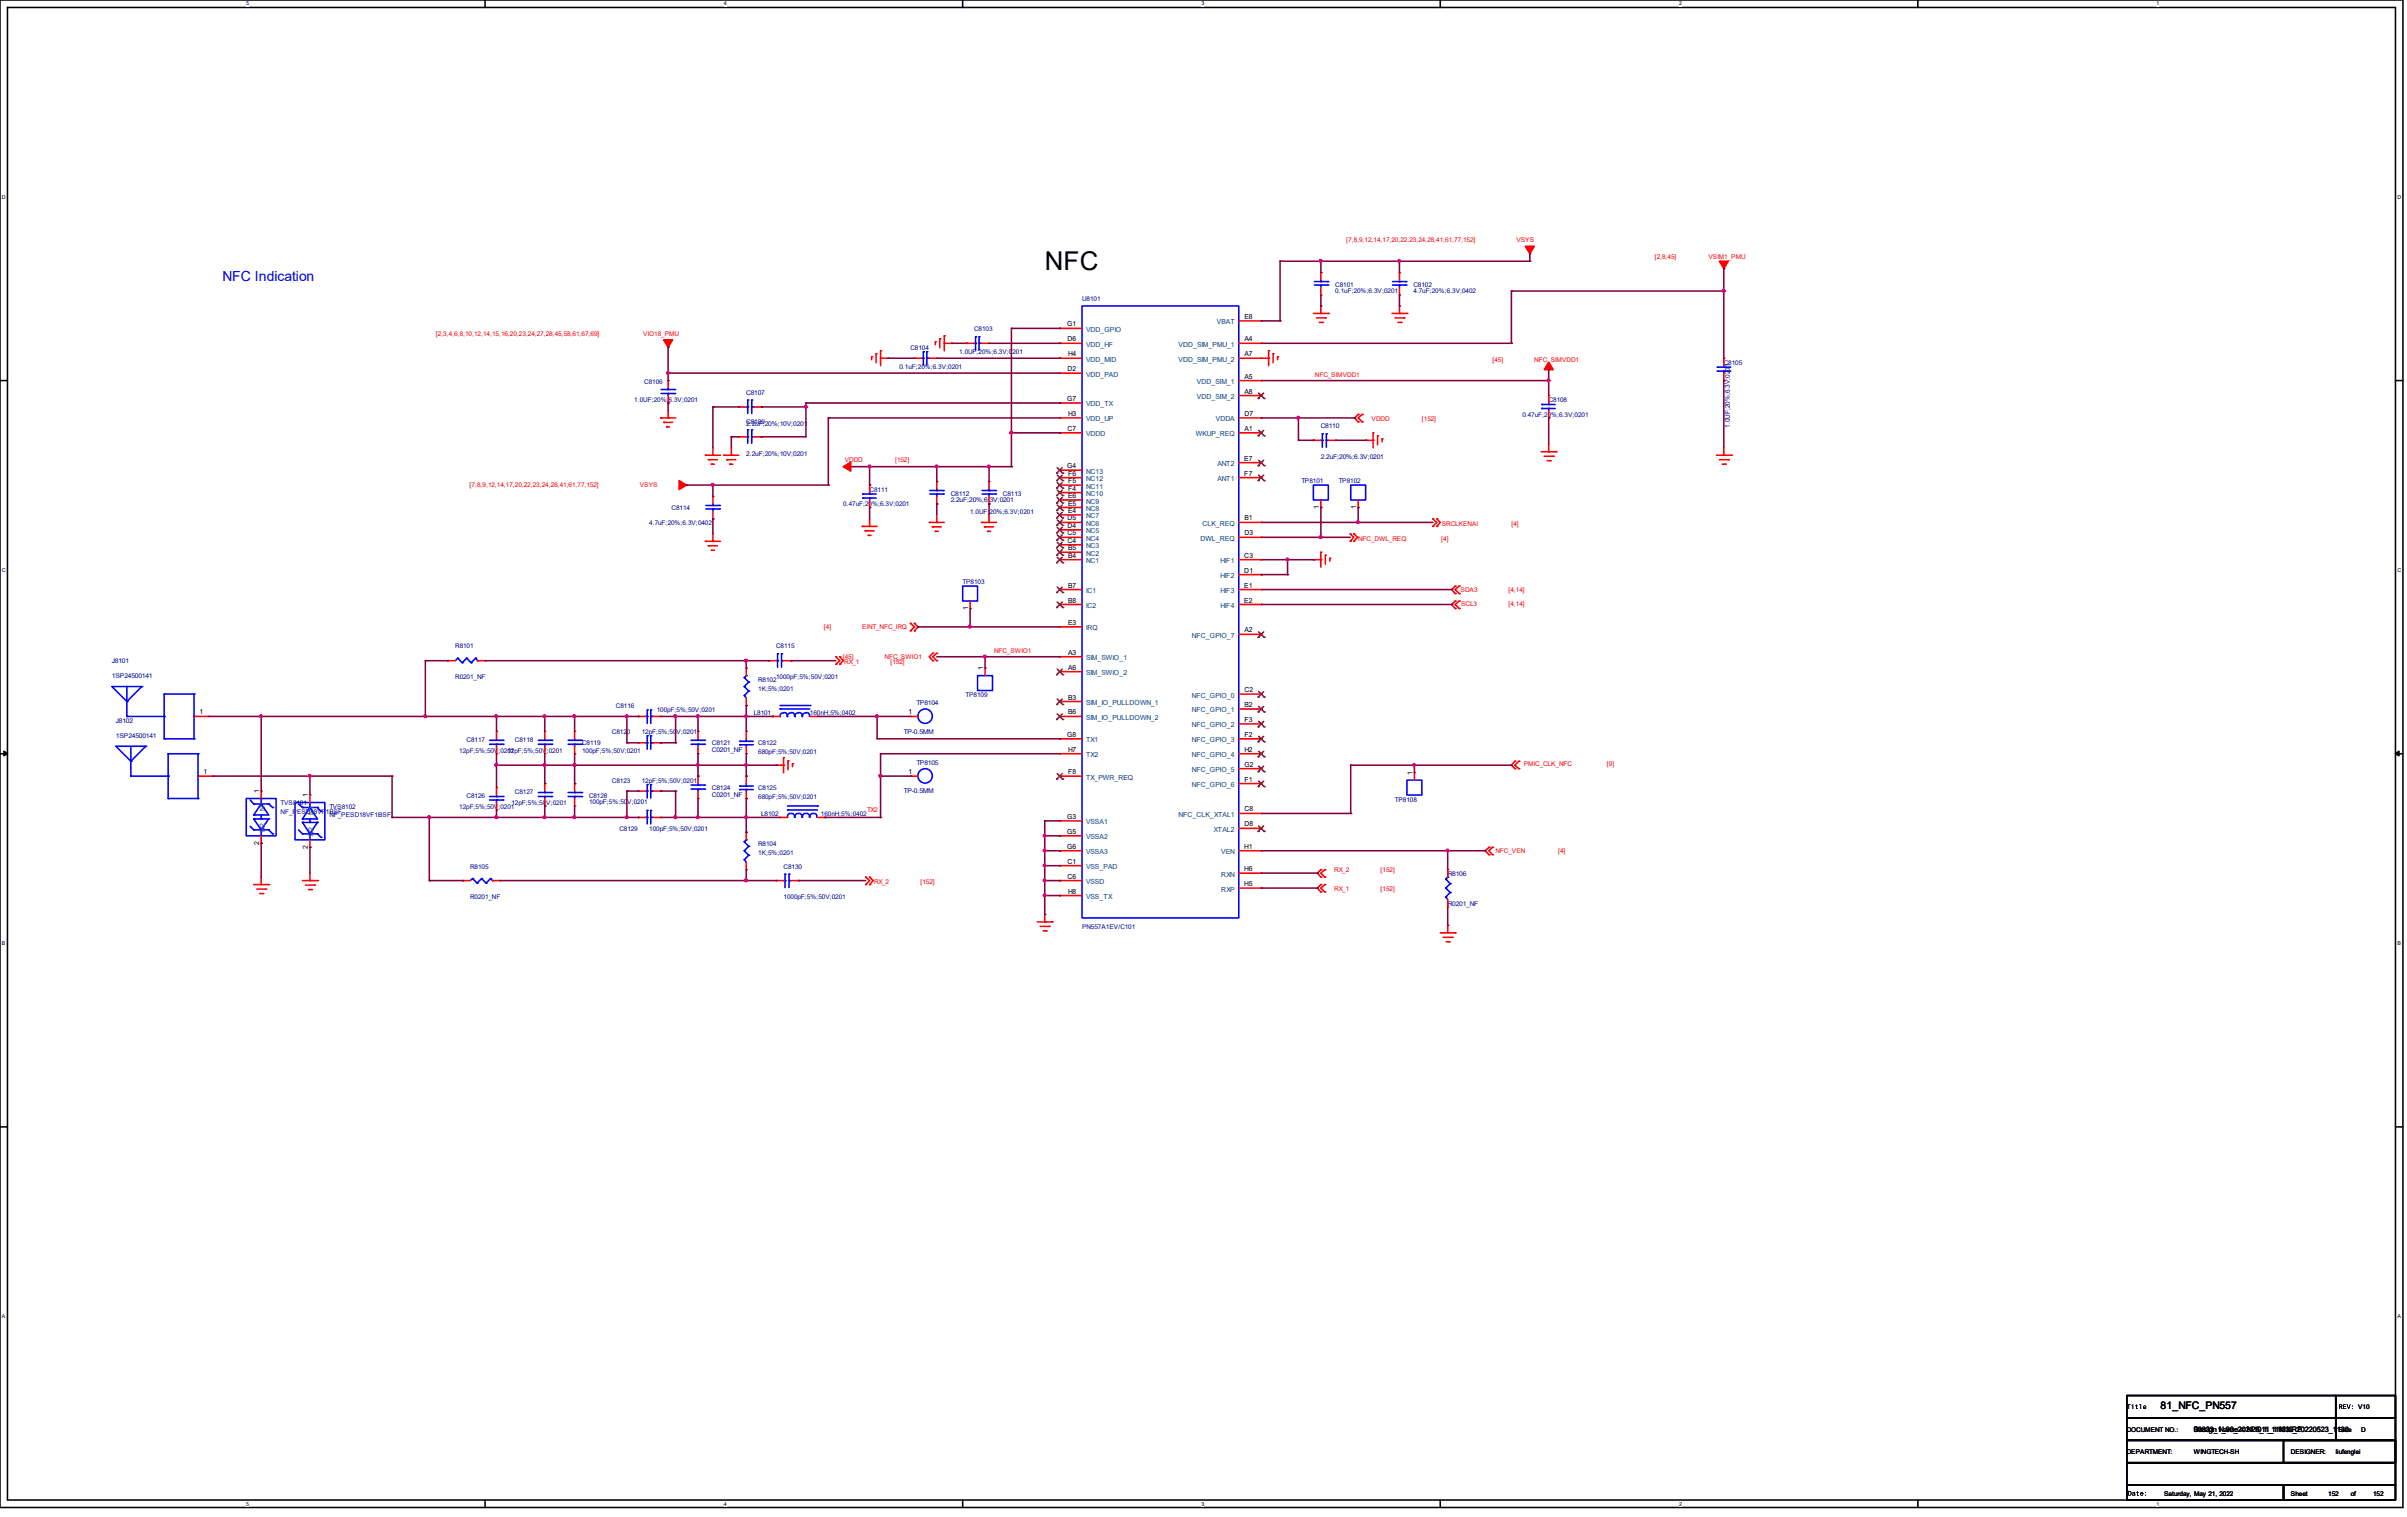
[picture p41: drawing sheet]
<svg xmlns="http://www.w3.org/2000/svg" width="205mm" height="129mm" viewBox="0 0 205 129" stroke-linecap="round" stroke-linejoin="round" font-family="sans-serif">
<defs><g id="words">
<text font-size="2.2" x="88.9" y="23">NFC</text>
<text font-size="1.2" fill="#00f" x="18.9" y="23.9">NFC Indication</text>
<text font-size=".9" x="183.9" y="119.9">81_NFC_PN557</text>
<g font-size=".6" fill="#f00">
<text x="114.6" y="20.6">[7,8,9,12,14,17,20,22,23,24,28,41,61,77,152]</text>
<text x="129" y="20.6">VSYS</text>
<text x="140.8" y="22">[2,8,45]</text>
<text x="145.4" y="22">VSIM1_PMU</text>
<text x="37.1" y="28.6">[2,3,4,6,8,10,12,14,15,16,20,23,24,27,28,45,58,61,67,69]</text>
<text x="54.7" y="28.6">VIO18_PMU</text>
<text x="111.9" y="32">NFC_SIMVDD1</text>
<text x="116.7" y="35.8">VDDD</text>
<text x="121" y="35.8">[152]</text>
<text x="127" y="30.8">[45]</text>
<text x="130.6" y="30.8">NFC_SIMVDD1</text>
<text x="40" y="41.4">[7,8,9,12,14,17,20,22,23,24,28,41,61,77,152]</text>
<text x="54.4" y="41.4">VSYS</text>
<text x="71.9" y="39.3">VDDD</text>
<text x="76.2" y="39.3">[152]</text>
<text x="115.6" y="46">NFC_DWL_REQ</text>
<text x="122.6" y="46">[4]</text>
<text x="122.7" y="44.7">SRCLKENAI</text>
<text x="128.6" y="44.7">[4]</text>
<text x="70.1" y="53.5">[4]</text>
<text x="73.4" y="53.5">EINT_NFC_IRQ</text>
<text x="124.3" y="50.3">SDA3</text>
<text x="124.3" y="51.6">SCL3</text>
<text x="128.4" y="50.3">[4,14]</text>
<text x="128.4" y="51.6">[4,14]</text>
<text x="71.7" y="56">[45]</text>
<text x="71.8" y="56.5">RX_1</text>
<text x="75.3" y="56">NFC_SWIO1</text>
<text x="75.8" y="56.5">[152]</text>
<text x="84.6" y="55.5">NFC_SWIO1</text>
<text x="129.7" y="65.2">PMIC_CLK_NFC</text>
<text x="136.7" y="65.2">[9]</text>
<text x="73.8" y="69.1">TX2</text>
<text x="74.4" y="75.2">RX_2</text>
<text x="78.3" y="75.2">[152]</text>
<text x="113.5" y="74.2">RX_2</text>
<text x="113.5" y="75.8">RX_1</text>
<text x="117.5" y="74.2">[152]</text>
<text x="117.5" y="75.8">[152]</text>
<text x="127.3" y="72.6">NFC_VEN</text>
<text x="132.6" y="72.6">[4]</text>
</g>
<g font-size=".6" fill="#000080">
<text x="77.5" y="29.8">C8104</text>
<text x="82.9" y="28.2">C8103</text>
<text x="92.1" y="25.7">U8101</text>
<text x="113.6" y="24.4">C8101</text>
<text x="113.6" y="24.9">0.1uF;20%;6.3V;0201</text>
<text x="120.3" y="24.4">C8102</text>
<text x="120.3" y="24.9">4.7uF;20%;6.3V;0402</text>
<text x="54" y="34.2">1.0UF;20%;6.3V;0201</text>
<text x="54.8" y="32.6">C8106</text>
<text x="63.5" y="33.6">C8107</text>
<text x="76.5" y="31.4">0.1uF;20%;6.3V;0201</text>
<text x="81.6" y="30.1">1.0UF;20%;6.3V;0201</text>
<text x="129.5" y="35.5">0.47uF;20%;6.3V;0201</text>
<text x="131.8" y="34.2">C8108</text>
<text x="146.7" y="31">C8105</text>
<text x="63.5" y="36.1">C8109</text>
<text x="63.5" y="38.8">2.2uF;20%;10V;0201</text>
<text x="63.5" y="36.2">2.2uF;20%;10V;0201</text>
<text x="74" y="41.8">C8111</text>
<text x="110.7" y="41.1">TP8101</text>
<text x="112.4" y="36.5">C8110</text>
<text x="112.4" y="39.1">2.2uF;20%;6.3V;0201</text>
<text x="113.9" y="41.1">TP8102</text>
<text x="147.2" y="36.4" transform="rotate(-90 147.2 36.4)">1.0UF;20%;6.3V;0201</text>
<text x="55.2" y="44.7">4.7uF;20%;6.3V;0402</text>
<text x="57.1" y="43.4">C8114</text>
<text x="71.8" y="43.1">0.47uF;20%;6.3V;0201</text>
<text x="80.9" y="42.2">C8112</text>
<text x="80.9" y="42.7">2.2uF;20%;6.3V;0201</text>
<text x="82.5" y="43.7">1.0UF;20%;6.3V;0201</text>
<text x="85.3" y="42.2">C8113</text>
<text x="81.9" y="49.7">TP8103</text>
<text x="9.5" y="56.4">J8101</text>
<text x="9.5" y="57.7">1SP24500141</text>
<text x="38.7" y="55.2">R8101</text>
<text x="38.7" y="57.8">R0201_NF</text>
<text x="64.5" y="58">R8102</text>
<text x="64.5" y="58.8">1K;5%;0201</text>
<text x="66" y="55.2">C8115</text>
<text x="66" y="57.8">1000pF;5%;50V;0201</text>
<text x="78" y="60">TP8104</text>
<text x="82.2" y="59.3">TP8109</text>
<text x="9.9" y="61.5">J8102</text>
<text x="9.9" y="62.8">1SP24500141</text>
<text x="39.1" y="64.1">12pF;5%;50V;0201</text>
<text x="39.7" y="63.1">C8117</text>
<text x="43.2" y="64.1">12pF;5%;50V;0201</text>
<text x="43.8" y="63.1">C8118</text>
<text x="49.5" y="63.4">C8119</text>
<text x="49.5" y="64.1">100pF;5%;50V;0201</text>
<text x="52.1" y="62.5">C8120</text>
<text x="52.4" y="60.2">C8116</text>
<text x="54.6" y="62.5">12pF;5%;50V;0201</text>
<text x="55.9" y="60.6">100pF;5%;50V;0201</text>
<text x="60.6" y="63.4">C8121</text>
<text x="60.6" y="64">C0201_NF</text>
<text x="64.1" y="60.9">L8101</text>
<text x="64.5" y="63.4">C8122</text>
<text x="64.5" y="64.2">680pF;5%;50V;0201</text>
<text x="68.9" y="60.9">160nH;5%;0402</text>
<text x="76.9" y="62.4">TP-0.5MM</text>
<text x="78" y="65.1">TP8105</text>
<text x="23.9" y="68.5">TVS8101</text>
<text x="23.9" y="69.3">NF_PESD18VF1BSF</text>
<text x="28" y="68.8">TVS8102</text>
<text x="28" y="69.5">NF_PESD18VF1BSF</text>
<text x="39.1" y="68.8">12pF;5%;50V;0201</text>
<text x="39.7" y="67.9">C8126</text>
<text x="43.5" y="68.5">12pF;5%;50V;0201</text>
<text x="43.8" y="67.6">C8127</text>
<text x="50.1" y="67.9">C8128</text>
<text x="50.1" y="68.5">100pF;5%;50V;0201</text>
<text x="52.1" y="66.6">C8123</text>
<text x="52.7" y="70.7">C8129</text>
<text x="54.6" y="66.6">12pF;5%;50V;0201</text>
<text x="55.2" y="70.7">100pF;5%;50V;0201</text>
<text x="60.6" y="67.2">C8124</text>
<text x="60.6" y="67.8">C0201_NF</text>
<text x="64.5" y="67.2">C8125</text>
<text x="64.5" y="68">680pF;5%;50V;0201</text>
<text x="64.8" y="69.5">L8102</text>
<text x="69.8" y="69.5">160nH;5%;0402</text>
<text x="76.9" y="67.5">TP-0.5MM</text>
<text x="118.7" y="68.2">TP8108</text>
<text x="40" y="73.9">R8105</text>
<text x="40" y="76.5">R0201_NF</text>
<text x="64.5" y="72">R8104</text>
<text x="64.5" y="72.8">1K;5%;0201</text>
<text x="66.7" y="73.9">C8130</text>
<text x="66.7" y="76.5">1000pF;5%;50V;0201</text>
<text x="123.2" y="74.6">R8106</text>
<text x="123.2" y="77.1">R0201_NF</text>
<text x="92.1" y="79">PN557A1EV/C101</text>
</g>
<g font-size=".6">
<text x="90.8" y="27.8">G1</text>
<text x="90.8" y="29">D6</text>
<text x="105.9" y="27.1">E8</text>
<text x="105.9" y="29">A4</text>
<text x="90.8" y="34.1">G7</text>
<text x="90.8" y="31.6">D2</text>
<text x="90.9" y="35.4">H3</text>
<text x="90.9" y="30.3">H4</text>
<text x="105.9" y="35.4">D7</text>
<text x="105.9" y="32.2">A5</text>
<text x="105.9" y="33.5">A8</text>
<text x="105.9" y="30.3">A7</text>
<text x="90.8" y="39.8">G4</text>
<text x="90.8" y="36.7">C7</text>
<text x="90.9" y="41.7">F4</text>
<text x="90.9" y="41.1">F5</text>
<text x="90.9" y="40.5">F6</text>
<text x="105.9" y="39.2">E7</text>
<text x="105.9" y="40.5">F7</text>
<text x="105.9" y="36.7">A1</text>
<text x="90.8" y="46.2">C4</text>
<text x="90.8" y="45.6">C5</text>
<text x="90.8" y="44.9">D4</text>
<text x="90.8" y="44.3">D5</text>
<text x="90.9" y="47.5">B4</text>
<text x="90.9" y="46.8">B5</text>
<text x="90.9" y="43.6">E4</text>
<text x="90.9" y="43">E5</text>
<text x="90.9" y="42.4">E6</text>
<text x="105.9" y="47.5">C3</text>
<text x="105.9" y="44.3">B1</text>
<text x="105.9" y="45.6">D3</text>
<text x="112.2" y="43.3" transform="rotate(-90 112.2 43.3)">1</text>
<text x="115.4" y="43.3" transform="rotate(-90 115.4 43.3)">1</text>
<text x="82.4" y="51.9" transform="rotate(-90 82.4 51.9)">1</text>
<text x="90.9" y="50">B7</text>
<text x="90.9" y="51.3">B8</text>
<text x="90.9" y="53.2">E3</text>
<text x="105.9" y="48.7">D1</text>
<text x="105.9" y="50">E1</text>
<text x="105.9" y="51.3">E2</text>
<text x="105.9" y="53.8">A2</text>
<text x="83.7" y="57" transform="rotate(-90 83.7 57)">1</text>
<text x="90.9" y="55.7">A3</text>
<text x="90.9" y="57">A6</text>
<text x="90.9" y="59.5">B3</text>
<text x="105.9" y="58.9">C2</text>
<text x="17" y="60.8">1</text>
<text x="17.3" y="65.9">1</text>
<text x="77.3" y="60.8">1</text>
<text x="77.3" y="65.9">1</text>
<text x="90.8" y="62.7">G8</text>
<text x="90.9" y="60.8">B6</text>
<text x="90.9" y="65.9">F8</text>
<text x="90.9" y="64">H7</text>
<text x="105.9" y="60.2">B2</text>
<text x="105.9" y="62.7">F2</text>
<text x="105.9" y="61.4">F3</text>
<text x="105.9" y="65.2">G2</text>
<text x="105.9" y="64">H2</text>
<text x="120.2" y="65.9" transform="rotate(-90 120.2 65.9)">1</text>
<text x="22.1" y="71.9" transform="rotate(-90 22.1 71.9)">2</text>
<text x="22.1" y="67.5" transform="rotate(-90 22.1 67.5)">1</text>
<text x="26.2" y="67.8" transform="rotate(-90 26.2 67.8)">1</text>
<text x="90.8" y="69.7">G3</text>
<text x="90.8" y="71">G5</text>
<text x="105.9" y="70.3">D8</text>
<text x="105.9" y="66.5">F1</text>
<text x="105.9" y="69">C8</text>
<text x="26.2" y="72.3" transform="rotate(-90 26.2 72.3)">2</text>
<text x="90.8" y="72.2">G6</text>
<text x="90.8" y="73.5">C1</text>
<text x="90.8" y="74.8">C6</text>
<text x="90.9" y="76">H8</text>
<text x="105.9" y="72.2">H1</text>
<text x="105.9" y="75.4">H5</text>
<text x="105.9" y="74.1">H6</text>
<text x="200.7" y="119.9">V10</text>
<text x="181" y="121.8">DOCUMENT NO.:</text>
<text x="181" y="123.7">DEPARTMENT:</text>
<text x="186.7" y="121.9">Design Name = N26_1_11M15_20220523_1130</text>
<text x="186.7" y="123.7">WINGTECH-SH</text>
<text x="186.7" y="121.9">96833_1_90_20211011_1103-RF</text>
<text x="194.9" y="123.7">DESIGNER:</text>
<text x="198.8" y="123.7">liufenglei</text>
<text x="199" y="121.8">Size</text>
<text x="200.9" y="121.8">D</text>
<text x="184.1" y="127.3">Saturday, May 21, 2022</text>
<text x="194.9" y="127.3">Sheet</text>
<text x="198.1" y="127.3">152</text>
<text x="200" y="127.3">of</text>
<text x="201.9" y="127.3">152</text>
</g>
<g font-size=".6" fill="#004080">
<text x="92.4" y="29.5">VDD_HF</text>
<text x="92.4" y="28.2">VDD_GPIO</text>
<text x="100.3" y="29.5">VDD_SIM_PMU_1</text>
<text x="103.5" y="27.6">VBAT</text>
<text x="92.4" y="32">VDD_PAD</text>
<text x="92.4" y="34.6">VDD_TX</text>
<text x="92.4" y="35.9">VDD_UP</text>
<text x="92.4" y="30.8">VDD_MID</text>
<text x="100.3" y="30.8">VDD_SIM_PMU_2</text>
<text x="101.9" y="32.7">VDD_SIM_1</text>
<text x="101.9" y="34">VDD_SIM_2</text>
<text x="103.5" y="35.9">VDDA</text>
<text x="92.4" y="37.1">VDDD</text>
<text x="92.4" y="41.6">NC11</text>
<text x="92.4" y="40.9">NC12</text>
<text x="92.4" y="40.3">NC13</text>
<text x="101.8" y="37.1">WKUP_REQ</text>
<text x="103.6" y="39.7">ANT2</text>
<text x="103.6" y="40.9">ANT1</text>
<text x="92.4" y="47.9">NC1</text>
<text x="92.4" y="47.3">NC2</text>
<text x="92.4" y="46.7">NC3</text>
<text x="92.4" y="46">NC4</text>
<text x="92.4" y="45.4">NC5</text>
<text x="92.4" y="44.7">NC6</text>
<text x="92.4" y="44.1">NC7</text>
<text x="92.4" y="43.5">NC8</text>
<text x="92.4" y="42.8">NC9</text>
<text x="92.4" y="42.2">NC10</text>
<text x="102.1" y="46">DWL_REQ</text>
<text x="102.3" y="44.7">CLK_REQ</text>
<text x="103.8" y="47.9">HIF1</text>
<text x="92.4" y="50.5">IC1</text>
<text x="92.4" y="51.7">IC2</text>
<text x="92.4" y="53.6">IRQ</text>
<text x="103.8" y="49.2">HIF2</text>
<text x="103.8" y="50.5">HIF3</text>
<text x="103.8" y="51.7">HIF4</text>
<text x="92.4" y="56.2">SIM_SWIO_1</text>
<text x="92.4" y="57.4">SIM_SWIO_2</text>
<text x="92.4" y="60">SIM_IO_PULLDOWN_1</text>
<text x="101.4" y="54.3">NFC_GPIO_7</text>
<text x="101.4" y="59.4">NFC_GPIO_0</text>
<text x="92.4" y="61.3">SIM_IO_PULLDOWN_2</text>
<text x="92.4" y="63.2">TX1</text>
<text x="92.4" y="64.4">TX2</text>
<text x="101.4" y="60.6">NFC_GPIO_1</text>
<text x="101.4" y="63.2">NFC_GPIO_3</text>
<text x="101.4" y="61.9">NFC_GPIO_2</text>
<text x="101.4" y="65.7">NFC_GPIO_5</text>
<text x="101.4" y="64.4">NFC_GPIO_4</text>
<text x="22.5" y="70.8" transform="rotate(-90 22.5 70.8)">N2</text>
<text x="22.5" y="69" transform="rotate(-90 22.5 69)">N1</text>
<text x="26.7" y="71.1" transform="rotate(-90 26.7 71.1)">N2</text>
<text x="26.7" y="69.4" transform="rotate(-90 26.7 69.4)">N1</text>
<text x="92.4" y="66.3">TX_PWR_REQ</text>
<text x="92.4" y="70.1">VSSA1</text>
<text x="92.4" y="71.4">VSSA2</text>
<text x="100.3" y="69.5">NFC_CLK_XTAL1</text>
<text x="101.4" y="67">NFC_GPIO_6</text>
<text x="103.3" y="70.8">XTAL2</text>
<text x="92.4" y="74">VSS_PAD</text>
<text x="92.4" y="75.2">VSSD</text>
<text x="92.4" y="72.7">VSSA3</text>
<text x="92.4" y="76.5">VSS_TX</text>
<text x="103.9" y="72.7">VEN</text>
<text x="103.9" y="75.9">RXP</text>
<text x="103.9" y="74.6">RXN</text>
</g>
<g font-size=".5">
<text x="21" y=".5">5</text>
<text x="61.6" y=".5">4</text>
<text x="102.2" y=".5">3</text>
<text x="142.9" y=".5">2</text>
<text x="183.5" y=".5">1</text>
<text x=".2" y="16.9">D</text>
<text x="204" y="16.9">D</text>
<text x=".2" y="48.6">C</text>
<text x="204" y="48.6">C</text>
<text x=".2" y="80.4">B</text>
<text x="204" y="80.4">B</text>
<text x=".2" y="112.1">A</text>
<text x="204" y="112.1">A</text>
<text x="21" y="128.1">5</text>
<text x="61.6" y="128.1">4</text>
<text x="102.2" y="128.1">3</text>
<text x="142.9" y="128.1">2</text>
<text x="183.5" y="128.1">1</text>
</g>
</g></defs>
<path d="M0 0h204.5v128.3h-204.5zM.6 .6h203.2v127h-203.2z" fill="none" stroke="#000" stroke-width=".13"/>
<g fill="#fff">
<path d="M21 .1h.2v.5h-.2z"/>
<path d="M21 127.7h.2v.5h-.2z"/>
</g>
<path d="M41.3 0v.6M41.3 127.6v.7" fill="none" stroke="#000" stroke-width=".13"/>
<g fill="#fff">
<path d="M61.6 .1h.2v.5h-.2z"/>
<path d="M61.6 127.7h.2v.5h-.2z"/>
</g>
<path d="M81.9 0v.6M81.9 127.6v.7" fill="none" stroke="#000" stroke-width=".13"/>
<g fill="#fff">
<path d="M102.2 .1h.2v.5h-.2z"/>
<path d="M102.2 127.7h.2v.5h-.2z"/>
</g>
<path d="M122.6 0v.6M122.6 127.6v.7" fill="none" stroke="#000" stroke-width=".13"/>
<g fill="#fff">
<path d="M142.9 .1h.2v.5h-.2z"/>
<path d="M142.9 127.7h.2v.5h-.2z"/>
</g>
<path d="M163.2 0v.6M163.2 127.6v.7" fill="none" stroke="#000" stroke-width=".13"/>
<g fill="#fff">
<path d="M183.5 .1h.2v.5h-.2z"/>
<path d="M183.5 127.7h.2v.5h-.2z"/>
<path d="M.2 16.5h.3v.5h-.3z"/>
<path d="M204 16.5h.3v.5h-.3z"/>
<path d="M.2 48.3h.3v.5h-.3z"/>
<path d="M204 48.3h.3v.5h-.3z"/>
</g>
<path d="M0 32.4h.6M203.8 32.4h.7" fill="none" stroke="#000" stroke-width=".13"/>
<g fill="#fff">
<path d="M.2 80h.2v.5h-.2z"/>
<path d="M204 80h.3v.5h-.3z"/>
</g>
<path d="M0 64.1h.6M203.8 64.1h.7" fill="none" stroke="#000" stroke-width=".13"/>
<path d="M.3 63.9l.3 .2-.3 .2zM203.8 64.1l.3-.2v.4z" fill="#000" stroke="#000" stroke-width=".13"/>
<g fill="#fff">
<path d="M.2 111.8h.3v.5h-.3z"/>
<path d="M204 111.8h.3v.5h-.3z"/>
</g>
<path d="M0 95.9h.6M203.8 95.9h.7M181 118.7h17.8v1.9h-17.8zM198.8 118.7h5v1.9h-5zM181 120.6h17.8v2h-17.8zM181 126.4h13.3v1.2h-13.3zM181 124.5h22.8v1.9h-22.8zM181 122.6h22.8v1.9h-22.8zM194.3 126.4h9.5v1.2h-9.5zM194.3 122.6h9.5v1.9h-9.5zM198.8 120.6h5v2h-5z" fill="none" stroke="#000" stroke-width=".13"/>
<g fill="none" stroke="#f00" stroke-width=".13">
<path d="M56.2 35.6h.1M56.2 35.6h1.3M56.5 35.9h.1M56.5 35.9h.7M56.7 36.3h.1M56.7 36.3h.3M56.9 35.6h.1M56.9 32.4h.1M56.9 34.3h.1M56.9 32.4v.6M56.9 33.7v.6M56.9 34.9v.7"/>
<path d="M60 38.7h1.3M60 38.7h.1M60.3 39.1h.7M60.3 39.1h.1M60.5 39.5h.1M60.5 39.5h.3M60.7 38.7h.1M60.7 38.1v.6M61.6 38.7h1.3M61.6 38.7h.1M61.8 39.1h.8M61.8 39.1h.1"/>
<path d="M62.1 39.5h.1M62.1 39.5h.3M62.2 38.7h.1M62.2 38.1v.6M62.9 37.2h.1M62.9 34.6h.1M62.9 37.2h.6M62.9 34.6h.6M64.1 37.2h.7M64.1 34.6h.7M64.8 37.2h.1M64.8 34.6h.1"/>
<path d="M74.2 30.4h.1M74.2 30.4v.2M74.5 30.1h.1M74.5 30.1v.8M74.9 30.5h.1M74.9 29.8h.1M74.9 29.8v1.3M74.9 30.5h.7M77.8 30.5h.1M77.8 30.5h.6M79.1 30.5h.6M79.6 29.1h.1"/>
<path d="M79.6 29.1v.2M79.7 30.5h.1M80 28.8h.1M80 28.8v.8M80.3 29.2h.1M80.3 28.6h.1M80.3 28.6v1.2M80.3 29.2h.7M82.3 29.2h.1M82.3 29.2h.6M83.5 29.2h.7M84.2 29.2h.1"/>
<path d="M90.2 35.6h1.9M90.2 30.5h1.9M90.2 29.2h1.9M90.2 36.8h1.9M90.2 31.8h1.9M90.2 27.9h1.9M90.2 34.3h1.9M90.2 36.8h.1M90.2 31.8h.1M90.2 29.2h.1M90.2 27.9h.1M90.2 34.3h.1"/>
<path d="M90.2 35.6h.1M90.2 30.5h.1M105.4 35.6h1.9M105.4 30.5h2.6M105.4 29.2h1.9M105.4 36.8h1.9M105.4 32.4h1.9M105.4 33.7h1.9M105.4 39.4h1.9M105.4 27.3h1.9M107.3 36.8h.1M107.3 29.2h.1"/>
<path d="M107.3 32.4h.1M107.3 30.5h.1M107.3 33.7h.1M107.3 35.6h.1M107.3 39.4h.1M107.3 27.3h.1M107.9 30.5h.1M107.9 29.8h.1M107.9 29.8v1.3M108.3 30.1h.1M108.3 30.1v.8M108.7 30.4h.1"/>
<path d="M108.7 30.4v.2M111.8 37.5h.1M111.8 26.7h1.2M111.8 37.5h.6M112 27.1h.8M112.3 27.4h.2M112.4 26.7h.1M112.4 23.2h.1M112.4 25.1h.1M112.4 23.2v.6M112.4 24.5v.6M112.4 26v.7"/>
<path d="M112.5 27.4h.1M112.8 27.1h.1M113 26.7h.1M113 37.5h.7M113.7 37.5h.1M115.6 35.9h.1M115.6 35.3h.1M115.6 35.3l-.3 .3 .3 .3M115.9 35.3h.1M115.9 35.9h.1M115.9 35.3l-.3 .3 .3 .3M116.2 37.5h.6"/>
<path d="M116.8 37.5h.1M116.8 36.8h.1M116.8 36.8v1.3M117.2 37.1h.1M117.2 37.1v.7M117.6 37.3h.1M117.6 37.3v.3M118.4 26.7h1.3M118.7 27.1h.8M119 27.4h.2M119.1 26.7h.1M119.1 23.2h.1"/>
<path d="M119.1 25.1h.1M119.1 23.2v.6M119.1 24.5v.6M119.1 26v.7M119.2 27.4h.1M119.5 27.1h.1M119.7 26.7h.1M131.1 38.4h1.3M131.4 38.8h.8M131.7 39.2h.2M131.8 38.4h.1M131.8 33.7h.1"/>
<path d="M131.8 35.6h.1M131.8 33.7v.6M131.8 34.9v.7M131.8 37.8v.6M131.9 39.2h.1M132.2 38.8h.1M132.4 38.4h.1M146 38.7h1.3M146.3 39.1h.8M146.6 39.5h.2M146.7 38.7h.1M146.7 30.5h.1"/>
<path d="M146.7 32.4h.1M146.7 30.5v.6M146.7 31.8v.6M146.7 38.1v.6M146.8 39.5h.1M147.1 39.1h.1M147.3 38.7h.1M38.1 56.2h.1M38.1 56.2h.6M40.6 56.2h.7M41.3 56.2h.1M60 46.1h1.3"/>
<path d="M60 46.1h.1M60.3 46.4h.7M60.3 46.4h.1M60.5 46.8h.1M60.5 46.8h.3M60.7 46.1h.1M60.7 42.2h.1M60.7 44.2h.1M60.7 42.2v.7M60.7 43.5v.7M60.7 45.4v.7M63.5 56.9h.1"/>
<path d="M63.5 56.9v.6M63.5 59.4v.6M65.4 56.2h.1M65.4 56.2h.6M66.7 56.2h.6M67.3 56.2h.1M71.1 55.9l.4 .3-.4 .3M71.1 55.9h.1M71.1 56.5h.1M71.5 55.9l.3 .3-.3 .3M71.5 55.9h.1M71.5 56.5h.1"/>
<path d="M73.4 44.8h1.2M73.4 44.8h.1M73.6 45.2h.1M73.6 45.2h.8M73.9 45.6h.1M73.9 45.6h.2M74 44.8h.1M74 41.3h.1M74 43.2h.1M74 41.3v.6M74 42.5v.7M74 44.2v.6"/>
<path d="M77.5 53l.3 .3-.3 .4M77.5 53h.1M77.5 53.7h.1M77.8 53l.3 .3-.3 .4M77.8 53.7h.1M77.8 53h.1M79.1 44.4h1.2M79.1 44.4h.1M79.3 44.8h.8M79.3 44.8h.1M79.4 56.2h.1M79.4 55.6h.1"/>
<path d="M79.4 55.6l-.3 .3 .3 .3M79.6 45.2h.1M79.6 45.2h.2M79.7 55.6l-.3 .3 .3 .3M79.7 44.4h.1M79.7 56.2h.1M79.7 55.6h.1M79.7 41h.1M79.7 42.9h.1M79.7 41v.6M79.7 42.2v.7M79.7 43.8v.7"/>
<path d="M82.5 51.8h.1M82.5 51.1v.7M83.5 44.4h.1M83.5 44.4h1.3M83.8 44.8h.1M83.8 44.8h.7M83.8 56.9h.1M83.8 56.9v.6M84 45.2h.1M84 45.2h.3M84.2 44.4h.1M84.2 41h.1"/>
<path d="M84.2 42.9h.1M84.2 41v.6M84.2 42.2v.7M84.2 43.8v.7M90.2 47.6h1.9M90.2 44.4h1.9M90.2 55.9h1.9M90.2 57.2h1.9M90.2 59.7h1.9M90.2 47h1.9M90.2 50.2h1.9M90.2 51.4h1.9"/>
<path d="M90.2 46.4h1.9M90.2 45.7h1.9M90.2 45.1h1.9M90.2 53.3h1.9M90.2 43.8h1.9M90.2 43.2h1.9M90.2 42.5h1.9M90.2 41.9h1.9M90.2 41.3h1.9M90.2 40.6h1.9M90.2 40h1.9M90.2 55.9h.1"/>
<path d="M90.2 57.2h.1M90.2 59.7h.1M90.2 47.6h.1M90.2 47h.1M90.2 50.2h.1M90.2 51.4h.1M90.2 46.4h.1M90.2 45.7h.1M90.2 45.1h.1M90.2 44.4h.1M90.2 53.3h.1M90.2 43.8h.1"/>
<path d="M90.2 43.2h.1M90.2 42.5h.1M90.2 41.9h.1M90.2 41.3h.1M90.2 40.6h.1M90.2 40h.1M105.4 47.6h1.9M105.4 44.4h1.9M105.4 54h1.9M105.4 50.2h1.9M105.4 51.4h1.9M105.4 59.1h1.9"/>
<path d="M105.4 45.7h1.9M105.4 48.9h1.9M105.4 40.6h1.9M107.3 54h.1M107.3 44.4h.1M107.3 59.1h.1M107.3 47.6h.1M107.3 48.9h.1M107.3 45.7h.1M107.3 50.2h.1M107.3 51.4h.1M107.3 40.6h.1"/>
<path d="M111.8 47.6h.6M112.4 47.6h.1M112.4 47h.1M112.4 43.2h.1M112.4 42.5v.7M112.4 47v1.3M112.8 47.2h.1M112.8 47.2v.8M113.2 47.5h.1M113.2 47.5v.3M114.9 45.4l.3 .3-.3 .4M114.9 45.4h.1"/>
<path d="M114.9 46.1h.1M115.2 45.4h.1M115.2 46.1h.1M115.2 45.4l.3 .3-.3 .4M115.6 43.2h.1M115.6 42.5v.7M121.9 44.2l.4 .2-.4 .4M121.9 44.2h.1M121.9 44.8h.1M122.3 44.2l.3 .2-.3 .4M122.3 44.2h.1M122.3 44.8h.1"/>
<path d="M123.8 51.8h.1M123.8 51.1h.1M123.8 50.5h.1M123.8 49.9h.1M123.8 51.1l-.3 .3 .3 .4M123.8 49.9l-.3 .3 .3 .3M124.2 51.1h.1M124.2 51.8h.1M124.2 49.9h.1M124.2 50.5h.1M124.2 51.1l-.4 .3 .4 .4M124.2 49.9l-.4 .3 .4 .3"/>
<path d="M16.5 61h1.3M16.8 66h1.3M17.8 61h.1M18.1 66h.1M21.6 75.3h1.3M21.8 75.6h.8M22.1 76h.3M22.2 75.3h.1M22.2 67.3h.1M22.2 71.8h.1M22.2 67.3v.6M22.2 71.1v.7"/>
<path d="M22.2 74.6v.7M22.4 76h.1M22.6 75.6h.1M22.9 75.3h.1M25.7 74.9h1.3M26 75.3h.8M26.2 75.7h.3M26.4 74.9h.1M26.4 67.6h.1M26.4 72.1h.1M26.4 67.6v.7M26.4 71.5v.6"/>
<path d="M26.4 74.3v.6M26.5 75.7h.1M26.8 75.3h.1M27 74.9h.1M39.4 74.9h.1M39.4 74.9h.6M41.9 74.9h.6M42.2 67h.1M42.2 68.9h.1M42.2 62.2h.1M42.2 64.1h.1M42.2 62.2v.7"/>
<path d="M42.2 63.5v.6M42.2 67v.6M42.2 68.3v.6M42.5 74.9h.1M46.4 66.7h.1M46.4 68.6h.1M46.4 62.2h.1M46.4 64.1h.1M46.4 62.2v.7M46.4 63.5v.6M46.4 66.7v.6M46.4 67.9v.7"/>
<path d="M48.9 66.7h.1M48.9 68.6h.1M48.9 62.2h.1M48.9 64.1h.1M48.9 62.2v.7M48.9 63.5v.6M48.9 66.7v.6M48.9 67.9v.7M54.3 61h.6M54.3 69.6h.6M54.3 63.2h.6M54.3 67.3h.6"/>
<path d="M54.3 61h.1M54.3 69.6h.1M54.3 63.2h.1M54.3 67.3h.1M55.6 61h.6M55.6 69.6h.6M55.6 63.2h.6M55.6 67.3h.6M56.2 61h.1M56.2 69.6h.1M56.2 63.2h.1M56.2 67.3h.1"/>
<path d="M59.4 66h.1M59.4 67.9h.1M59.4 62.2h.1M59.4 64.1h.1M59.4 62.2v.7M59.4 63.5v.6M59.4 66v.7M59.4 67.3v.6M63.5 74h.1M63.5 70.8h.1M63.5 60h.1M63.5 67.9h.1"/>
<path d="M63.5 66h.1M63.5 64.1h.1M63.5 62.2h.1M63.5 62.2v.7M63.5 63.5v.6M63.5 66v.7M63.5 67.3v.6M63.5 70.8v.7M63.5 73.4v.6M65.7 61h.1M65.7 61h.7M66 74.9h.1"/>
<path d="M66 65.1h.7M66 74.9h.7M66.4 69.6h.1M66.4 69.6h.6M66.7 65.1h.1M66.7 64.5h.1M66.7 64.5v1.2M67.1 64.7h.1M67.1 64.7v.8M67.3 74.9h.6M67.4 65h.1M67.4 65v.2"/>
<path d="M67.9 74.9h.1M68.9 61h.7M69.6 61h.1M69.6 69.6h.6M70.2 69.6h.1M73.7 74.6l.3 .3-.3 .4M73.7 74.6h.1M73.7 75.3h.1M74 74.6h.1M74 75.3h.1M74 74.6l.3 .3-.3 .4M77.5 61h.6"/>
<path d="M77.5 66h.6M77.5 61h.1M77.5 66h.1M88.3 78.4h1.2M88.5 78.8h.8M88.8 79.2h.2M88.9 78.4h.1M88.9 77.8v.6M89 79.2h.1M89.3 78.8h.1M89.5 78.4h.1M90.2 74.9h1.9"/>
<path d="M90.2 61h1.9M90.2 66h1.9M90.2 73.7h1.9M90.2 62.9h1.9M90.2 69.8h1.9M90.2 71.1h1.9M90.2 72.4h1.9M90.2 64.1h1.9M90.2 76.2h1.9M90.2 61h.1M90.2 73.7h.1M90.2 74.9h.1"/>
<path d="M90.2 66h.1M90.2 69.8h.1M90.2 71.1h.1M90.2 72.4h.1M90.2 62.9h.1M90.2 64.1h.1M90.2 76.2h.1M105.4 60.3h1.9M105.4 69.2h1.9M105.4 70.5h1.9M105.4 66.7h1.9M105.4 62.9h1.9"/>
<path d="M105.4 61.6h1.9M105.4 65.4h1.9M105.4 72.4h1.9M105.4 64.1h1.9M105.4 75.6h1.9M105.4 74.3h1.9M107.3 60.3h.1M107.3 69.2h.1M107.3 70.5h.1M107.3 66.7h.1M107.3 62.9h.1M107.3 61.6h.1"/>
<path d="M107.3 65.4h.1M107.3 72.4h.1M107.3 64.1h.1M107.3 75.6h.1M107.3 74.3h.1M112.4 74.6h.1M112.4 74h.1M112.4 75.9h.1M112.4 75.3h.1M112.4 74l-.3 .3 .3 .3M112.4 75.3l-.3 .3 .3 .3M112.7 74h.1"/>
<path d="M112.7 74.6h.1M112.7 75.3h.1M112.7 75.9h.1M112.7 74l-.3 .3 .3 .3M112.7 75.3l-.3 .3 .3 .3M120.4 65.7h.1M120.4 65.7v.7M122.6 79.4h1.2M122.8 79.8h.8M123.2 79.4h.1M123.2 77.2h.1M123.2 74h.1"/>
<path d="M123.2 74v.6M123.2 76.5v.7M123.2 78.7v.7M123.6 79.8h.1M123.8 79.4h.1M126.7 72.7h.1M126.7 72.1h.1M126.7 72.1l-.3 .3 .3 .3M127 72.1h.1M127 72.7h.1M127 72.1l-.3 .3 .3 .3M128.9 65.4h.1"/>
<path d="M128.9 64.8h.1M128.9 64.8l-.3 .3 .3 .3M129.2 64.8h.1M129.2 65.4h.1M129.2 64.8l-.3 .3 .3 .3M123.1 80.1h.2M123.3 80.1h.1"/>
</g>
<g fill="#f00" stroke="#f00" stroke-width=".13">
<path d="M129.8 21h.8l-.4 .6z" fill-rule="evenodd"/>
<path d="M56.5 28.9h.7l-.3 .6z" fill-rule="evenodd"/>
<path d="M146.3 22.2h.8l-.4 .7z" fill-rule="evenodd"/>
<path d="M131.8 30.8l.4 .7h-.8z" fill-rule="evenodd"/>
<path d="M57.8 40.9l.6 .4-.6 .4z" fill-rule="evenodd"/>
<path d="M71.8 39.7l.6-.4v.8z" fill-rule="evenodd"/>
</g>
<g fill="#000">
<path d="M181 119.5h.3h-.1v.4l-.1-.4zM181.5 119.5v.1zM181.4 119.6h.1v.3v-.3zM181.8 119.5l.1 .1h-.1v.2l.1 .1-.1-.1v-.2h-.1zM182 119.5h.2v.4l-.1-.4zM182.4 119.6h.2v.1v.1h-.2h.2a.14 .14 0 0 1-.2 .1 .15 .15 0 0 1 0-.3zM182.4 119.7h.2z"/>
<path d="M181 119.5h.3h-.1v.4l-.1-.4zM181.5 119.5v.1zM181.4 119.6h.1v.3v-.3zM181.8 119.5l.1 .1h-.1v.2l.1 .1-.1-.1v-.2h-.1zM182 119.5h.2v.4l-.1-.4zM182.4 119.6h.2v.1v.1h-.2h.2a.14 .14 0 0 1-.2 .1 .15 .15 0 0 1 0-.3zM182.4 119.7h.2z"/>
<path d="M181 119.5h.3h-.1v.4l-.1-.4zM181.5 119.5v.1zM181.4 119.6h.1v.3v-.3zM181.8 119.5l.1 .1h-.1v.2l.1 .1-.1-.1v-.2h-.1zM182 119.5h.2v.4l-.1-.4zM182.4 119.6h.2v.1v.1h-.2h.2a.14 .14 0 0 1-.2 .1 .15 .15 0 0 1 0-.3zM182.4 119.7h.2z"/>
<path d="M199.1 119.5h.2v.1l-.1 .1 .1 .2-.2-.2v.2zM199.1 119.5v.2l.1-.1zM199.4 119.5h.2h-.1v.2h.1h-.1v.1l.1 .1h-.2zM199.7 119.5l.2 .3 .1-.3-.1 .4zM200.2 119.6v.1zM200.2 119.8v.1z"/>
<path d="M199.1 119.5h.2v.1l-.1 .1 .1 .2-.2-.2v.2zM199.1 119.5v.2l.1-.1zM199.4 119.5h.2h-.1v.2h.1h-.1v.1l.1 .1h-.2zM199.7 119.5l.2 .3 .1-.3-.1 .4zM200.2 119.6v.1zM200.2 119.8v.1z"/>
<path d="M199.1 119.5h.2v.1l-.1 .1 .1 .2-.2-.2v.2zM199.1 119.5v.2l.1-.1zM199.4 119.5h.2h-.1v.2h.1h-.1v.1l.1 .1h-.2zM199.7 119.5l.2 .3 .1-.3-.1 .4zM200.2 119.6v.1zM200.2 119.8v.1z"/>
<path d="M181.1 126.9a.21 .21 0 0 1 .3 .2 .21 .21 0 0 1-.3 .2zM181.2 126.9v.3h.1a.16 .16 0 0 0 0-.2 .16 .16 0 0 0-.1-.1zM181.5 127h.2v.3l-.2-.1v-.1h.1v-.1l-.2 .1zM181.5 127.2a.07 .07 0 0 0 .1 0 .07 .07 0 0 0-.1 0zM181.8 127l.1-.1v.1h.1h-.1v.2h.1h-.1zM182.1 127h.2h.1v.1h-.2v.1h.2a.14 .14 0 0 1-.2 0 .14 .14 0 0 1-.1-.2zM182.2 127v.1h.1zM182.6 127.2v.1z"/>
<path d="M181.1 126.9a.21 .21 0 0 1 .3 .2 .21 .21 0 0 1-.3 .2zM181.2 126.9v.3h.1a.16 .16 0 0 0 0-.2 .16 .16 0 0 0-.1-.1zM181.5 127h.2v.3l-.2-.1v-.1h.1v-.1l-.2 .1zM181.5 127.2a.07 .07 0 0 0 .1 0 .07 .07 0 0 0-.1 0zM181.8 127l.1-.1v.1h.1h-.1v.2h.1h-.1zM182.1 127h.2h.1v.1h-.2v.1h.2a.14 .14 0 0 1-.2 0 .14 .14 0 0 1-.1-.2zM182.2 127v.1h.1zM182.6 127.2v.1z"/>
<path d="M181.1 126.9a.21 .21 0 0 1 .3 .2 .21 .21 0 0 1-.3 .2zM181.2 126.9v.3h.1a.16 .16 0 0 0 0-.2 .16 .16 0 0 0-.1-.1zM181.5 127h.2v.3l-.2-.1v-.1h.1v-.1l-.2 .1zM181.5 127.2a.07 .07 0 0 0 .1 0 .07 .07 0 0 0-.1 0zM181.8 127l.1-.1v.1h.1h-.1v.2h.1h-.1zM182.1 127h.2h.1v.1h-.2v.1h.2a.14 .14 0 0 1-.2 0 .14 .14 0 0 1-.1-.2zM182.2 127v.1h.1zM182.6 127.2v.1z"/>
</g>
<g fill="none" stroke="#00f" stroke-width=".13">
<path d="M56.3 33.5h1.1M56.3 33.1h1.1M56.9 33.1h.1M56.9 33.5h.1M56.9 33v.1M56.9 33.5v.2M57.4 33.5h.1M57.4 33.1h.1M63.5 37.2h.1M63.5 34.6h.1M63.6 37.2h.1M63.6 36.6h.1"/>
<path d="M63.6 34.6h.1M63.6 34h.1M63.6 34v1.2M63.6 36.6v1.1M64 37.2h.1M64 34.6h.1M64 36.6h.1M64 34h.1M64 34v1.2M64 36.6v1.1M78.4 30.5h.2M78.6 30.5h.1"/>
<path d="M78.6 29.9h.1M78.6 29.9v1.2M78.9 29.9h.1M78.9 30.5h.1M78.9 29.9v1.2M78.9 30.5h.2M82.9 29.2h.1M83 29.2h.1M83 28.7h.1M83 28.7v1.1M83.3 29.2h.2M83.3 28.7h.1"/>
<path d="M83.3 29.2h.1M83.3 28.7v1.1M92.1 26h13.3v52.1h-13.3zM111.8 24.3h1.2M111.8 24h1.2M112.4 24h.1M112.4 24.3h.1M112.4 37.5h.1M112.4 23.8v.2M112.4 24.3v.2M112.5 37.5h.1M112.5 36.9h.1"/>
<path d="M112.5 36.9v1.2M112.9 37.5h.1M112.9 36.9h.1M112.9 36.9v1.2M113 24.3h.1M113 24h.1M118.5 24.3h1.1M118.5 24h1.1M119.1 24h.1M119.1 24.3h.1M119.1 23.8v.2M119.1 24.3v.2"/>
<path d="M119.6 24.3h.1M119.6 24h.1M131.2 34.8h1.1M131.2 34.4h1.1M131.2 34.8h.1M131.2 34.4h.1M131.8 34.4h.1M131.8 34.8h.1M131.8 34.3v.1M131.8 34.8v.1M146.1 31.6h.1M146.1 31.2h.1"/>
<path d="M146.1 31.6h1.2M146.1 31.2h1.2M146.7 31.2h.1M146.7 31.6h.1M146.7 31.1v.1M146.7 31.6v.2M10.8 59.7h.1M10.8 58.4v2.6M12.1 58.4h-2.6l1.3 1.3M12.1 58.4h.1M12.1 58.4l-1.3 1.3M14 59.1h.1"/>
<path d="M14 59.1v3.8M14 59.1h2.5M16.5 59.1h.1M16.5 59.1v3.8M38.9 56h.1M38.9 56l.4 .4M38.9 56l-.2 .2M39.3 56.4h.1M39.7 56h.1M39.7 56l.4 .4M39.7 56l-.4 .4M40.1 56.4h.1"/>
<path d="M40.5 56l-.4 .4M40.5 56h.1M40.5 56l.1 .2M40.6 56.2h.1M60.1 43.3h1.1M60.1 43h1.1M60.7 43h.1M60.7 43.3h.1M60.7 42.9v.1M60.7 43.3v.2M61.2 43.3h.1M61.2 43h.1"/>
<path d="M63.3 59.2l.2 .2M63.3 59.2h.1M63.3 58.4h.1M63.3 57.7h.1M63.3 58.4l.4 .4M63.3 57.7l.4 .3M63.5 57.5h.1M63.5 57.5l-.2 .2M63.7 58.8l-.4 .4M63.7 58l-.4 .4M63.7 58.8h.1M63.7 58h.1"/>
<path d="M66 56.2h.2M66.2 56.2h.1M66.2 55.6h.1M66.2 55.6v1.2M66.5 56.2h.2M66.5 55.6h.1M66.5 56.2h.1M66.5 55.6v1.2M73.4 42.4h.1M73.4 42h.1M73.4 42.4h1.1M73.4 42h1.1"/>
<path d="M74 42h.1M74 42.4h.1M74 41.9v.1M74 42.4v.1M79.1 42h1.2M79.1 41.7h1.2M79.7 41.7h.1M79.7 42h.1M79.7 41.6v.1M79.7 42v.2M80.3 42h.1M80.3 41.7h.1"/>
<path d="M81.9 49.9h1.3v1.2h-1.3zM83.2 57.5h1.3v1.3h-1.3zM83.6 42h1.1M83.6 41.7h1.1M84.2 41.7h.1M84.2 42h.1M84.2 41.6v.1M84.2 42v.2M84.7 42h.1M84.7 41.7h.1M111.8 41.3h1.2v1.2h-1.2zM114.9 41.3h1.3v1.2h-1.3z"/>
<path d="M10.8 61h.1M10.8 61h3.2M11.1 64.8h.1M11.1 66h.1M11.1 63.5v2.5M11.1 66h3.2M12.4 63.5h-2.5l1.2 1.3M12.4 63.5h.1M12.4 63.5l-1.3 1.3M14 61h.1M14 62.9h.1M14 62.9h2.5"/>
<path d="M14.3 67.9h2.5M14.3 66h.1M14.3 64.1h.1M14.3 67.9h.1M14.3 64.1v3.8M14.3 64.1h2.5M16.5 62.9h.1M16.5 61h.1M16.8 64.1h.1M16.8 67.9h.1M16.8 66h.1M16.8 64.1v3.8"/>
<path d="M21 67.9h2.5v3.2h-2.5zM21.3 70.3l.3 .3M21.3 68.1l.3 .3M21.6 70.6h.1M21.6 69.7h.1M21.6 69.3h.1M21.6 68.4h.1M21.6 70.6h1.3M21.6 69.7l.6 .9M21.6 68.4h1.3M21.6 69.7h1.3M22.2 70.6h.1"/>
<path d="M22.2 69.7h.1M22.2 68.4h.1M22.2 67.9h.1M22.2 67.9v.5M22.2 69.3v.4M22.2 70.6v.5M22.2 68.4l-.6 .9M22.2 68.4l.7 .9h-1.3M22.9 69.7l-.7 .9M22.9 70.6h.1M22.9 69.7h.1M22.9 68.4h.1"/>
<path d="M22.9 70.6l.3 .4M22.9 68.4l.3 .3M23.2 71h.1M23.2 68.7h.1M25.1 68.3h2.5v3.2h-2.5zM25.4 70.6l.3 .4M25.4 68.4l.3 .3M25.7 70h1.3M25.7 71h.1M25.7 70h.1M25.7 69.7h.1M25.7 68.7h.1"/>
<path d="M25.7 71h1.3M25.7 70l.7 1M25.7 68.7h1.3M26.4 68.7l.6 1h-1.3M26.4 71h.1M26.4 70h.1M26.4 68.7h.1M26.4 68.3h.1M26.4 68.3v.4M26.4 69.7v.3M26.4 71v.5M26.4 68.7l-.7 1"/>
<path d="M27 71h.1M27 70h.1M27 68.7h.1M27 71l.3 .2M27 68.7l.3 .3M27 70l-.6 1M27.3 71.2h.1M27.3 69h.1M40.2 74.8h.1M40.2 74.8l.4 .3M40.2 74.8l-.2 .1M40.6 75.1h.1"/>
<path d="M41 74.8l-.4 .3M41 74.8h.1M41 74.8l.4 .3M41.4 75.1h.1M41.7 68.1h1.1M41.7 67.8h1.1M41.7 63.3h1.1M41.7 63h1.1M41.7 74.8l-.3 .3M41.7 74.8h.1M41.7 74.8l.2 .1M41.9 74.9h.1"/>
<path d="M42.2 67.8h.1M42.2 68.1h.1M42.2 63h.1M42.2 63.3h.1M42.2 62.9v.1M42.2 63.3v.2M42.2 67.6v.2M42.2 68.1v.2M42.8 68.1h.1M42.8 67.8h.1M42.8 63.3h.1M42.8 63h.1"/>
<path d="M45.8 67.8h1.1M45.8 63.3h1.1M45.8 63h1.1M45.8 67.4h1.1M46.4 67.4h.1M46.4 67.8h.1M46.4 63h.1M46.4 63.3h.1M46.4 62.9v.1M46.4 63.3v.2M46.4 67.3v.1M46.4 67.8v.1"/>
<path d="M46.9 67.8h.1M46.9 67.4h.1M46.9 63.3h.1M46.9 63h.1M48.3 67.8h1.2M48.3 63.3h1.2M48.3 63h1.2M48.3 67.4h1.2M48.9 67.4h.1M48.9 67.8h.1M48.9 63h.1M48.9 63.3h.1"/>
<path d="M48.9 62.9v.1M48.9 63.3v.2M48.9 67.3v.1M48.9 67.8v.1M49.5 67.8h.1M49.5 67.4h.1M49.5 63.3h.1M49.5 63h.1M54.9 61h.2M54.9 69.6h.2M54.9 63.2h.2M54.9 67.3h.2"/>
<path d="M55.1 61h.1M55.1 60.4h.1M55.1 69.6h.1M55.1 69h.1M55.1 63.2h.1M55.1 62.6h.1M55.1 67.3h.1M55.1 66.8h.1M55.1 60.4v1.2M55.1 62.6v1.2M55.1 66.8v1.1M55.1 69v1.1"/>
<path d="M55.4 61h.2M55.4 69.6h.2M55.4 63.2h.2M55.4 67.3h.2M55.4 60.4h.1M55.4 61h.1M55.4 69h.1M55.4 69.6h.1M55.4 62.6h.1M55.4 63.2h.1M55.4 66.8h.1M55.4 67.3h.1"/>
<path d="M55.4 60.4v1.2M55.4 62.6v1.2M55.4 66.8v1.1M55.4 69v1.1M58.8 67.1h1.1M58.8 66.8h1.1M58.8 63.3h1.1M58.8 63h1.1M59.4 66.8h.1M59.4 67.1h.1M59.4 63h.1M59.4 63.3h.1"/>
<path d="M59.4 62.9v.1M59.4 63.3v.2M59.4 66.7v.1M59.4 67.1v.2M59.9 67.1h.1M59.9 66.8h.1M59.9 63.3h.1M59.9 63h.1M62.9 66.9h1.2M62.9 67.2h1.2M62.9 63.1h1.2M62.9 63.4h1.2"/>
<path d="M62.9 66.9h.1M62.9 67.2h.1M62.9 63.1h.1M62.9 63.4h.1M63.3 73.2l.2 .2M63.3 73.2h.1M63.3 72.4h.1M63.3 71.6h.1M63.3 72.4l.4 .4M63.3 71.6l.4 .4M63.5 71.5h.1M63.5 67.2h.1"/>
<path d="M63.5 66.9h.1M63.5 63.4h.1M63.5 63.1h.1M63.5 62.9v.2M63.5 63.4v.1M63.5 66.7v.2M63.5 67.2v.1M63.5 71.5l-.2 .1M63.7 72.8l-.4 .4M63.7 72l-.4 .4M63.7 72.8h.1M63.7 72h.1"/>
<path d="M66.4 60.3h2.5M66.4 60.3h.1M66.4 60h2.5M66.7 60.7h-.3v.3M66.7 74.9h.1M66.7 60.6l.2 .1 .1 .2M66.8 74.9h.1M66.8 74.4h.1M66.8 74.4v1.1M67 68.9h2.6M67 68.9h.1M67 68.6h2.6"/>
<path d="M67.1 74.9h.2M67.1 74.4h.1M67.1 74.9h.1M67.1 74.4v1.1M67.3 60.7h-.2l-.1 .3M67.3 60.6l.2 .1 .1 .2M67.6 69.5a.29 .29 0 0 0-.3-.3 .29 .29 0 0 0-.3 .3M67.9 60.7h-.2v.3M68 60.6l.2 .1v.2M68.2 69.5a.29 .29 0 0 0-.3-.3 .29 .29 0 0 0-.2 .3M68.6 60.7h-.2l-.1 .3M68.6 60.6l.2 .1 .1 .2"/>
<path d="M68.9 69.5a.29 .29 0 0 0-.3-.3 .29 .29 0 0 0-.3 .3M68.9 60h.1M69.5 69.5a.29 .29 0 0 0-.3-.3 .29 .29 0 0 0-.3 .3M69.6 68.6h.1M119.7 66.4h1.3v1.2h-1.3zM123 75.6l.4 .3M123 74.8l.4 .4M123 76.3h.1M123 75.6h.1M123 74.8h.1M123 76.3l.2 .2M123.2 74.6l-.2 .2"/>
<path d="M123.2 74.6h.1M123.4 75.9h.1M123.4 75.2h.1M123.4 75.9l-.4 .4M123.4 75.2l-.4 .4"/>
<circle cx="78.7" cy="60.9" r=".61"/>
<circle cx="78.7" cy="66" r=".61"/>
</g>
<g fill="none" stroke="#804000" stroke-width=".13">
<path d="M90 39.8l.4 .5M90.4 39.8l-.5 .5M107.1 37.1h.1M107.1 33.9h.1M107.1 39.6h.1M107.1 36.6l.5 .5M107.1 33.4l.5 .5M107.1 39.2l.5 .4M107.5 36.6l-.4 .5M107.5 33.4l-.4 .5M107.5 39.2l-.4 .4M107.6 37.1h.1"/>
<path d="M107.6 33.9h.1M107.6 39.6h.1M89.9 57.4h.1M89.9 59.9h.1M89.9 47.9h.1M89.9 47.2h.1M89.9 50.4h.1M89.9 51.7h.1M89.9 46.6h.1M89.9 46h.1M89.9 45.3h.1M89.9 44.7h.1"/>
<path d="M89.9 44.1h.1M89.9 43.4h.1M89.9 42.8h.1M89.9 42.2h.1M89.9 41.5h.1M89.9 40.9h.1M89.9 40.3h.1M90 56.9l.4 .5M90 59.5l.4 .4M90 47.4l.4 .5M90 46.8l.4 .4M90 50l.4 .4"/>
<path d="M90 51.2l.4 .5M90 46.1l.4 .5M90 45.5l.4 .5M90 44.9l.4 .4M90 44.2l.4 .5M90 43.6l.4 .5M90 43l.4 .4M90 42.3l.4 .5M90 41.7l.4 .5M90 41.1l.4 .4M90 40.4l.4 .5M90.4 56.9l-.5 .5"/>
<path d="M90.4 59.5l-.5 .4M90.4 47.4l-.5 .5M90.4 46.8l-.5 .4M90.4 50l-.5 .4M90.4 51.2l-.5 .5M90.4 46.1l-.5 .5M90.4 45.5l-.5 .5M90.4 44.9l-.5 .4M90.4 44.2l-.5 .5M90.4 43.6l-.5 .5M90.4 43l-.5 .4M90.4 42.3l-.5 .5"/>
<path d="M90.4 41.7l-.5 .5M90.4 41.1l-.5 .4M90.4 40.4l-.5 .5M90.4 57.4h.1M90.4 59.9h.1M90.4 47.9h.1M90.4 47.2h.1M90.4 50.4h.1M90.4 51.7h.1M90.4 46.6h.1M90.4 46h.1M90.4 45.3h.1"/>
<path d="M90.4 44.7h.1M90.4 44.1h.1M90.4 43.4h.1M90.4 42.8h.1M90.4 42.2h.1M90.4 41.5h.1M90.4 40.9h.1M90.4 40.3h.1M107.1 54.2h.1M107.1 59.3h.1M107.1 40.9h.1M107.1 53.8l.5 .4"/>
<path d="M107.1 58.8l.5 .5M107.1 40.4l.5 .5M107.5 53.8l-.4 .4M107.5 58.8l-.4 .5M107.5 40.4l-.4 .5M107.6 54.2h.1M107.6 59.3h.1M107.6 40.9h.1M89.9 61.2h.1M89.9 66.3h.1M90 60.7l.4 .5M90 65.8l.4 .5"/>
<path d="M90.4 60.7l-.5 .5M90.4 65.8l-.5 .5M90.4 61.2h.1M90.4 66.3h.1M107.1 60.6h.1M107.1 70.7h.1M107.1 66.9h.1M107.1 63.1h.1M107.1 61.8h.1M107.1 65.7h.1M107.1 64.4h.1M107.1 60.1l.5 .5"/>
<path d="M107.1 70.3l.5 .4M107.1 66.5l.5 .4M107.1 62.7l.5 .4M107.1 61.4l.5 .4M107.1 65.2l.5 .5M107.1 63.9l.5 .5M107.5 60.1l-.4 .5M107.5 70.3l-.4 .4M107.5 66.5l-.4 .4M107.5 62.7l-.4 .4M107.5 61.4l-.4 .4M107.5 65.2l-.4 .5"/>
<path d="M107.5 63.9l-.4 .5M107.6 60.6h.1M107.6 70.7h.1M107.6 66.9h.1M107.6 63.1h.1M107.6 61.8h.1M107.6 65.7h.1M107.6 64.4h.1"/>
</g>
<g fill="none" stroke="#800040" stroke-width=".13">
<path d="M56.9 34.3h.1M56.9 31.8h.1M56.9 29.5h.1M56.9 29.5v2.9M56.9 34.3v.6M56.9 31.8h33.3M60.7 34.6h2.2M60.7 34.6h.1M60.7 34.6v3.5M62.2 37.2h.1M62.2 37.2v.9M62.2 37.2h.7"/>
<path d="M64.8 34.6h3.8M64.8 37.2h.1M64.8 34.6h.1M68.6 34.6h.1M68.6 34.3h.1M68.6 34.3v2.9h-3.8M68.6 34.3h21.6M70.5 35.6h.1M70.5 35.6v5.7M70.5 35.6h19.7M72.4 39.7h13.7M74 39.7h.1"/>
<path d="M74 39.7v1.6M75.6 30.5h.1M75.6 30.5h2.2M79.7 39.7h.1M79.7 39.7v1.3M79.7 30.5h10.5M81 29.2h.1M81 29.2h1.3M84.2 39.7h.1M84.2 39.7v1.3M84.2 29.2h6M86.1 39.7h.1"/>
<path d="M86.1 36.8h.1M86.1 27.9h.1M86.1 27.9v11.8M86.1 36.8h4.1M86.1 27.9h4.1M90.2 34.3h.1M90.2 29.2h.1M90.2 30.5h.1M90.2 36.8h.1M90.2 27.9h.1M107.3 29.2h21.3M107.3 32.4h24.5"/>
<path d="M107.3 35.6h8M107.3 27.3h1.6M108.9 27.3h.1M108.9 22.2h.1M108.9 22.2h21.3M108.9 22.2v5.1M110.5 35.6h.1M110.5 37.5h.1M110.5 37.5h1.3M110.5 35.6v1.9M111.8 37.5h.1M112.4 26h.1"/>
<path d="M112.4 22.2h.1M112.4 23.2h.1M112.4 22.2v1M112.4 25.1v.9M113.7 37.5h2.5M115.3 35.6h.1M116.2 37.5h.1M119.1 26h.1M119.1 22.2h.1M119.1 22.2v1M119.1 25.1v.9M128.6 29.2h.1"/>
<path d="M128.6 24.8h.1M128.6 24.8v4.4M128.6 24.8h18.1M130.2 22.2h.1M130.2 21.6h.1M130.2 21.6v.6M131.8 35.6h.1M131.8 32.4h.1M131.8 31.5h.1M131.8 31.5v2.2M131.8 35.6v2.2M146.7 32.4h.1"/>
<path d="M146.7 24.8h.1M146.7 22.9h.1M146.7 22.9v7.6M146.7 32.4v5.7M36.2 56.2h.1M36.2 56.2v4.8M36.2 56.2h1.9M38.1 56.2h.1M41.3 56.2h24.1M58.4 41.3h.1M58.4 41.3h12.1M60.7 44.2h.1"/>
<path d="M60.7 41.3h.1M60.7 41.3v.9M60.7 44.2v1.2M63.5 56.2h.1M63.5 56.2v.7M65.4 56.2h.1M67.3 56.2h.1M67.3 56.2h3.8M70.5 41.3h.1M74 43.2h.1M74 41.3h.1M74 43.2v1"/>
<path d="M78.1 53.3h.1M78.1 53.3h12.1M79.7 42.9h.1M79.7 42.9v.9M79.7 55.9h10.5M82.5 53.3h.1M82.5 51.8v1.5M83.8 55.9h.1M83.8 55.9v1M84.2 42.9h.1M84.2 42.9v.9M90.2 55.9h.1"/>
<path d="M107.3 48.9h2.3M107.3 48.9h.1M107.3 47.6h4.5M107.3 45.7h7.6M107.3 51.4h16.2M107.3 50.2h16.2M107.3 44.4h14.6M109.6 47.6h.1M109.6 48.9h.1M109.6 47.6v1.3M111.8 47.6h.1M112.4 45.7h.1"/>
<path d="M112.4 43.2h.1M112.4 43.2v2.5M115.6 44.4h.1M115.6 43.2h.1M115.6 43.2v1.2M123.5 51.4h.1M123.5 50.2h.1M17.8 61h36.5M18.1 66h15.3M22.2 71.8h.1M22.2 61h.1M22.2 61v6.3"/>
<path d="M22.2 71.8v2.8M26.4 72.1h.1M26.4 66h.1M26.4 66v1.6M26.4 72.1v2.2M33.4 66h.1M33.4 69.6h.1M33.4 66v3.6M33.4 69.6h20.9M36.2 61h.1M36.5 69.6h.1M36.5 74.9h.1"/>
<path d="M36.5 74.9h2.9M36.5 69.6v5.3M39.4 74.9h.1M42.2 61h.1M42.2 69.6h.1M42.2 65.1h.1M42.2 65.1h23.8M42.2 61v1.2M42.2 64.1v2.9M42.2 68.9v.7M42.5 74.9h23.5M46.4 65.1h.1"/>
<path d="M46.4 66.7h.1M46.4 68.6h.1M46.4 61h.1M46.4 69.6h.1M46.4 61v1.2M46.4 64.1v2.6M46.4 68.6v1M48.9 65.1h.1M48.9 66.7h.1M48.9 69.6h.1M48.9 61h.1M48.9 61v1.2"/>
<path d="M48.9 64.1v2.6M48.9 68.6v1M53.3 67.3h.1M53.3 69.6h.1M53.3 63.2h.1M53.3 61h.1M53.3 61v2.2M53.3 67.3v2.3M53.3 67.3h1M53.3 63.2h1M54.3 69.6h.1M54.3 61h.1"/>
<path d="M56.2 63.2h.1M56.2 67.3h.1M56.2 61h9.5M56.2 69.6h10.2M56.2 67.3h1.3M56.2 63.2h1.3M57.5 61h.1M57.5 63.2h.1M57.5 69.6h.1M57.5 67.3h.1M57.5 61v2.2M57.5 67.3v2.3"/>
<path d="M59.4 65.1h.1M59.4 66h.1M59.4 61h.1M59.4 69.6h.1M59.4 61v1.2M59.4 64.1v1.9M59.4 67.9v1.7M63.5 65.1h.1M63.5 66h.1M63.5 61h.1M63.5 60h.1M63.5 69.6h.1"/>
<path d="M63.5 67.9h.1M63.5 70.8h.1M63.5 74.9h.1M63.5 60v2.2M63.5 64.1v1.9M63.5 67.9v2.9M63.5 74v.9M65.7 61h.1M66 65.1h.1M66 74.9h.1M67.9 74.9h5.8M67.9 74.9h.1"/>
<path d="M69.6 61h7.9M70.2 69.6h4.7M70.2 69.6h.1M74.6 61h.1M74.6 61v1.9h15.6M74.9 64.1h.1M74.9 66h.1M74.9 69.6h.1M74.9 64.1v5.5M74.9 66h2.6M74.9 64.1h15.3M88.9 69.8h.1"/>
<path d="M88.9 71.1h.1M88.9 72.4h.1M88.9 73.7h.1M88.9 74.9h.1M88.9 76.2h.1M88.9 77.8h.1M88.9 69.8v8M88.9 71.1h1.3M88.9 72.4h1.3M88.9 73.7h1.3M88.9 74.9h1.3M88.9 76.2h1.3"/>
<path d="M88.9 69.8h1.3M90.2 71.1h.1M90.2 72.4h.1M90.2 73.7h.1M90.2 74.9h.1M90.2 76.2h.1M90.2 62.9h.1M107.3 72.4h19.1M107.3 69.2h7.6M107.3 75.6h4.8M107.3 74.3h4.8M112.1 75.6h.1"/>
<path d="M112.1 74.3h.1M114.9 69.2h.1M114.9 65.1h.1M114.9 65.1h13.7M114.9 65.1v4.1M120.4 65.1h.1M120.4 65.1v.6M123.2 72.4h.1M123.2 78.7h.1M123.2 72.4v1.6M123.2 77.2v1.5M126.4 72.4h.1"/>
<path d="M128.6 65.1h.1"/>
</g>
<g fill="#f0f" stroke="#f0f" stroke-width=".13">
<circle cx="82.5" cy="53.3" r=".11"/>
<circle cx="109.5" cy="47.6" r=".11"/>
<circle cx="88.9" cy="71.1" r=".11"/>
<circle cx="88.9" cy="72.4" r=".11"/>
<circle cx="88.9" cy="73.6" r=".11"/>
<circle cx="88.9" cy="74.9" r=".11"/>
<circle cx="88.9" cy="76.2" r=".11"/>
<circle cx="63.5" cy="65.1" r=".11"/>
<circle cx="59.4" cy="65.1" r=".11"/>
<circle cx="48.9" cy="65.1" r=".11"/>
<circle cx="46.3" cy="65.1" r=".11"/>
<circle cx="22.2" cy="60.9" r=".11"/>
<circle cx="36.2" cy="60.9" r=".11"/>
<circle cx="42.2" cy="60.9" r=".11"/>
<circle cx="26.4" cy="66" r=".11"/>
<circle cx="36.5" cy="69.5" r=".11"/>
<circle cx="42.2" cy="69.5" r=".11"/>
<circle cx="68.6" cy="34.6" r=".11"/>
<circle cx="46.3" cy="69.5" r=".11"/>
<circle cx="48.9" cy="69.5" r=".11"/>
<circle cx="53.3" cy="69.5" r=".11"/>
<circle cx="63.5" cy="60.9" r=".11"/>
<circle cx="57.5" cy="60.9" r=".11"/>
<circle cx="59.4" cy="60.9" r=".11"/>
<circle cx="63.5" cy="69.5" r=".11"/>
<circle cx="57.5" cy="69.5" r=".11"/>
<circle cx="59.4" cy="69.5" r=".11"/>
<circle cx="48.9" cy="60.9" r=".11"/>
<circle cx="53.3" cy="60.9" r=".11"/>
<circle cx="63.5" cy="56.2" r=".11"/>
<circle cx="63.5" cy="74.9" r=".11"/>
<circle cx="112.4" cy="45.7" r=".11"/>
<circle cx="131.8" cy="32.4" r=".11"/>
<circle cx="120.3" cy="65.1" r=".11"/>
<circle cx="115.5" cy="44.4" r=".11"/>
<circle cx="74.9" cy="66" r=".11"/>
<circle cx="110.5" cy="35.5" r=".11"/>
<circle cx="84.1" cy="39.7" r=".11"/>
<circle cx="86" cy="36.8" r=".11"/>
<circle cx="74" cy="39.7" r=".11"/>
<circle cx="79.7" cy="39.7" r=".11"/>
<circle cx="56.8" cy="31.7" r=".11"/>
<circle cx="146.7" cy="24.7" r=".11"/>
<circle cx="119.1" cy="22.2" r=".11"/>
<circle cx="112.4" cy="22.2" r=".11"/>
<circle cx="123.2" cy="72.4" r=".11"/>
<circle cx="60.6" cy="41.3" r=".11"/>
<circle cx="42.2" cy="65.1" r=".11"/>
<circle cx="46.3" cy="60.9" r=".11"/>
<circle cx="74.6" cy="60.9" r=".11"/>
<circle cx="83.8" cy="55.9" r=".11"/>
</g>
<use href="#words"/>
</svg>
